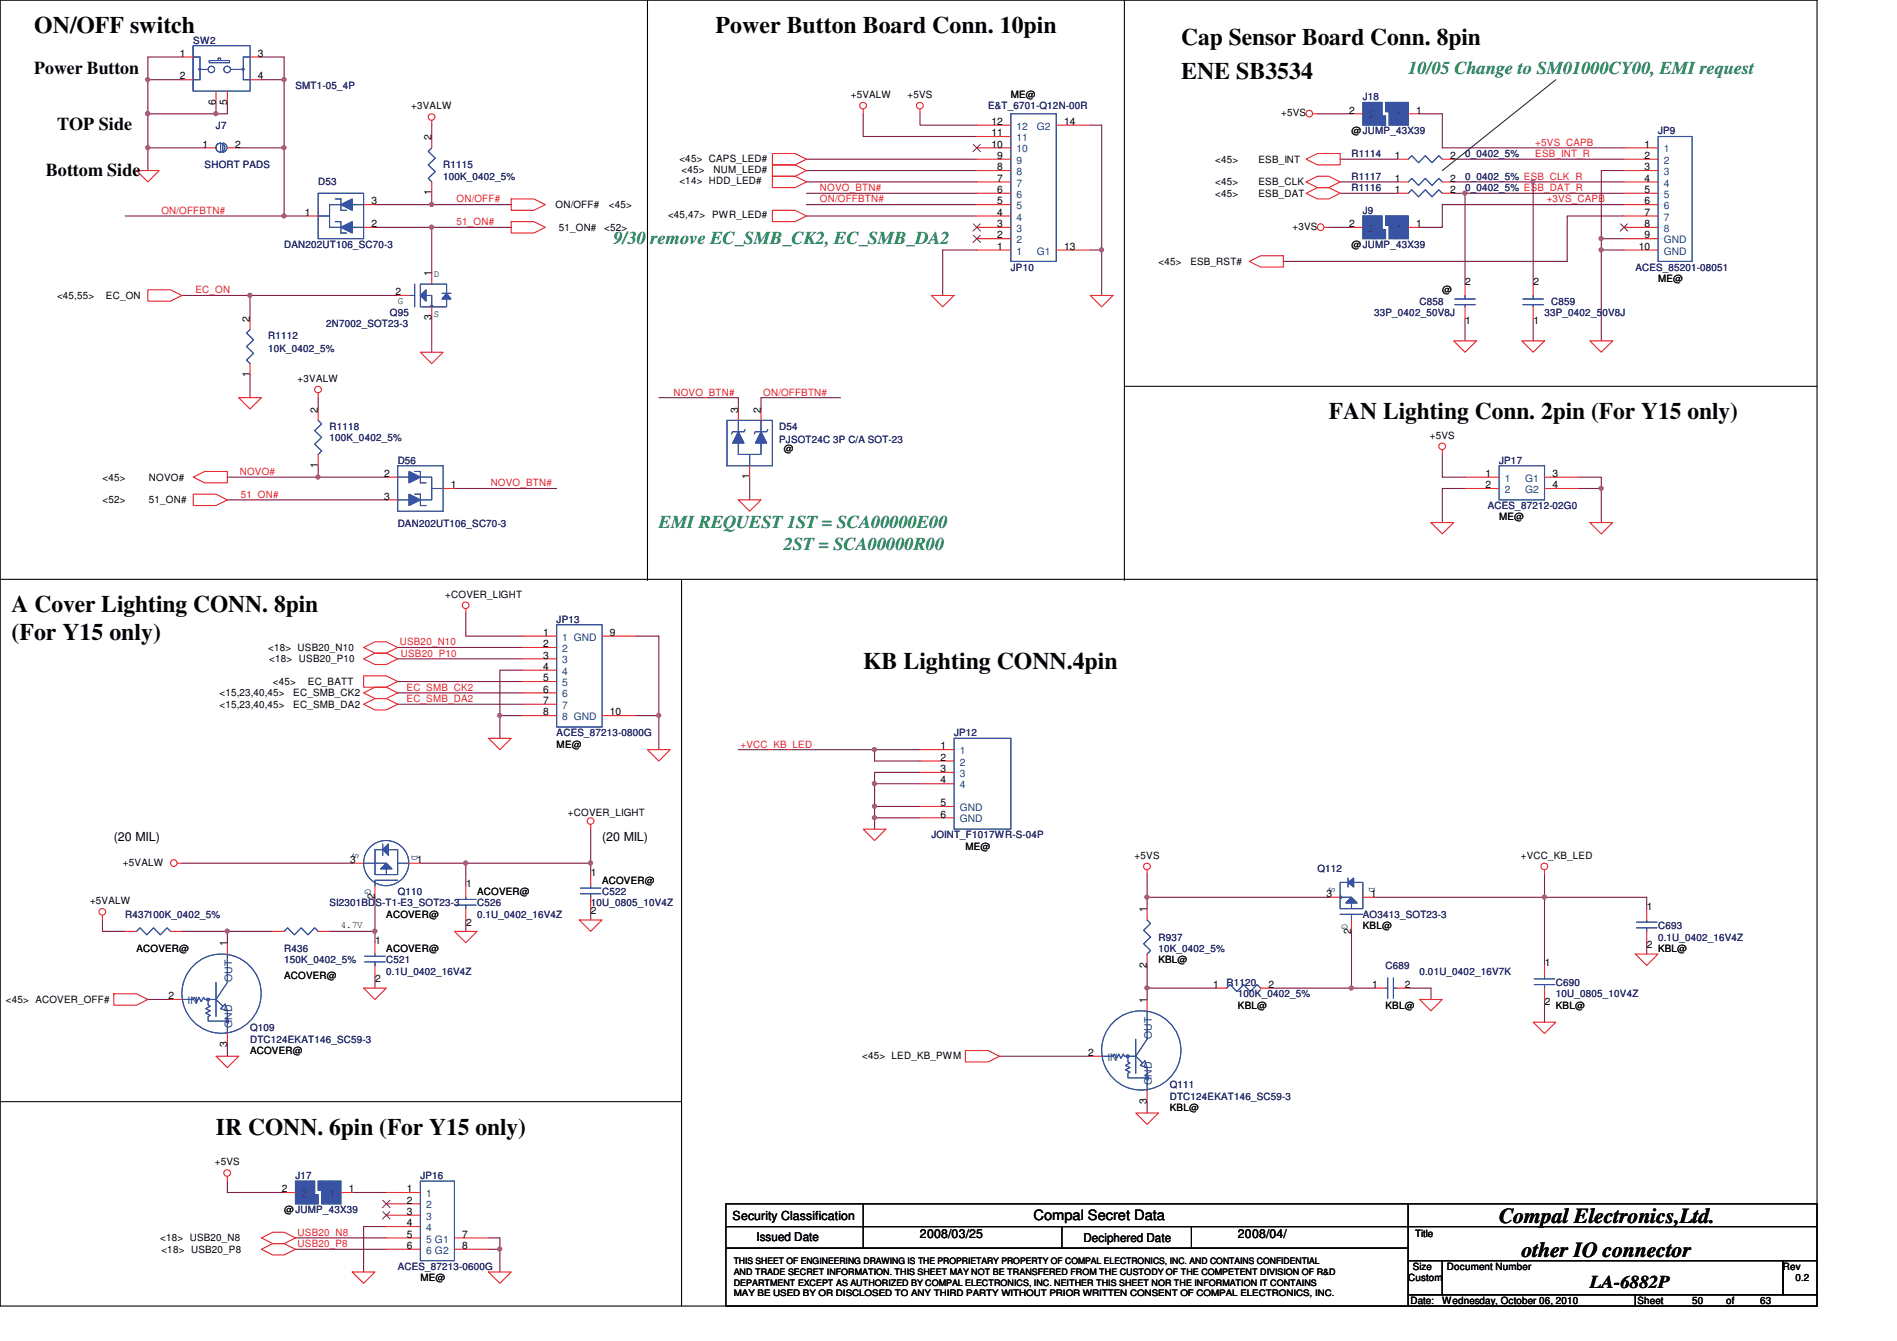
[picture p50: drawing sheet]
<svg xmlns="http://www.w3.org/2000/svg" width="297mm" height="210mm" viewBox="0 0 297 210" stroke-linecap="round" stroke-linejoin="round" font-family="sans-serif">
<defs><g id="words">
<g font-size="3.7" fill="#010202">
<text x="5.4" y="5.2">ON/OFF switch</text>
<text x="112.1" y="5.2">Power Button Board Conn. 10pin</text>
<text x="185" y="7">Cap Sensor Board Conn. 8pin</text>
<text x="185" y="12.3">ENE SB3534</text>
<text x="208.1" y="65.7">FAN Lighting Conn. 2pin (For Y15 only)</text>
<text x="1.8" y="95.9">A Cover Lighting CONN. 8pin</text>
<text x="1.8" y="100.2">(For Y15 only)</text>
<text x="135.2" y="104.8">KB Lighting CONN.4pin</text>
<text x="33.8" y="177.7">IR CONN. 6pin (For Y15 only)</text>
</g>
<g font-size="3.3" fill="#010202">
<text x="234.7" y="191.6">Compal Electronics,Ltd.</text>
<text x="238.3" y="196.9">other IO connector</text>
</g>
<g font-size="2.8" fill="#010202">
<text x="5.4" y="11.5">Power Button</text>
<text x="8.9" y="20.4">TOP Side</text>
<text x="7.2" y="27.5">Bottom Side</text>
<text x="249" y="201.8">LA-6882P</text>
</g>
<g font-size="2.8" fill="#098040">
<text x="220.5" y="11.5">10/05 Change to SM01000CY00, EMI request</text>
<text x="96.1" y="38.2">9/30 remove EC_SMB_CK2, EC_SMB_DA2</text>
<text x="103.2" y="82.6">EMI REQUEST 1ST = SCA00000E00</text>
<text x="122.7" y="86.2">2ST = SCA00000R00</text>
</g>
<text font-size="2.2" fill="#010202" x="161.8" y="191.1">Compal Secret Data</text>
<g font-size="1.9" fill="#010202">
<text x="17.8" y="131.6">(20 MIL)</text>
<text x="94.3" y="131.6">(20 MIL)</text>
<text x="114.7" y="191">Security Classification</text>
<text x="118.4" y="194.3">Issued Date</text>
<text x="144.1" y="193.8">2008/03/25</text>
<text x="169.7" y="194.5">Deciphered Date</text>
<text x="193.8" y="193.8">2008/04/</text>
</g>
<g font-size="1.6" fill="#010202">
<text x="28.1" y="8.9">1</text>
<text x="40.4" y="8.9">3</text>
<text x="28.1" y="12.4">2</text>
<text x="33.8" y="16.4" transform="rotate(-90 33.8 16.4)">6</text>
<text x="35.6" y="16.4" transform="rotate(-90 35.6 16.4)">5</text>
<text x="40.4" y="12.4">4</text>
<text x="64.4" y="17.1">+3VALW</text>
<text x="133.2" y="15.4">+5VALW</text>
<text x="142.1" y="15.4">+5VS</text>
<text x="158.3" y="15.4">ME@</text>
<text x="211.3" y="17.8">2</text>
<text x="221.7" y="17.8">1</text>
<text x="31.7" y="23.1">1</text>
<text x="36.8" y="23.1">2</text>
<text x="67.6" y="21.9" transform="rotate(-90 67.6 21.9)">2</text>
<text x="155.3" y="23.1">10</text>
<text x="155.3" y="21.3">11</text>
<text x="155.3" y="19.6">12</text>
<text x="166.6" y="19.6">14</text>
<text x="200.6" y="18.2">+5VS</text>
<text x="211.6" y="21">@JUMP_43X39</text>
<text x="257.5" y="23.1">1</text>
<text x="106.4" y="25.3">&lt;45&gt; CAPS_LED#</text>
<text x="106.4" y="28.9">&lt;14&gt; HDD_LED#</text>
<text x="106.7" y="27.1">&lt;45&gt;</text>
<text x="111.7" y="27.1">NUM_LED#</text>
<text x="156.2" y="28.4">7</text>
<text x="156.2" y="26.7">8</text>
<text x="156.2" y="24.9">9</text>
<text x="190.3" y="25.5">&lt;45&gt;</text>
<text x="190.3" y="29">&lt;45&gt;</text>
<text x="197.1" y="25.5">ESB_INT</text>
<text x="197.1" y="29">ESB_CLK</text>
<text x="218.4" y="28.4">1</text>
<text x="218.4" y="24.9">1</text>
<text x="227.1" y="28.4">2</text>
<text x="227.1" y="24.9">2</text>
<text x="257.5" y="24.9">2</text>
<text x="257.5" y="26.7">3</text>
<text x="257.5" y="28.4">4</text>
<text x="47.7" y="33.8">1</text>
<text x="58.2" y="35.6">2</text>
<text x="58.2" y="32">3</text>
<text x="67.6" y="30.6" transform="rotate(-90 67.6 30.6)">1</text>
<text x="87" y="32.6">ON/OFF#</text>
<text x="95.3" y="32.6">&lt;45&gt;</text>
<text x="104.6" y="34.2">&lt;45,47&gt; PWR_LED#</text>
<text x="156.2" y="35.6">3</text>
<text x="156.2" y="33.8">4</text>
<text x="156.2" y="32">5</text>
<text x="156.2" y="30.2">6</text>
<text x="190.3" y="30.8">&lt;45&gt;</text>
<text x="197.1" y="30.8">ESB_DAT</text>
<text x="202.4" y="36">+3VS</text>
<text x="211.3" y="35.6">2</text>
<text x="218.4" y="30.2">1</text>
<text x="221.7" y="35.6">1</text>
<text x="227.1" y="30.2">2</text>
<text x="257.5" y="30.2">5</text>
<text x="257.5" y="32">6</text>
<text x="257.5" y="33.8">7</text>
<text x="257.5" y="35.6">8</text>
<text x="87.5" y="36.1">51_ON#</text>
<text x="94.6" y="36.1">&lt;52&gt;</text>
<text x="156.2" y="39.1">1</text>
<text x="156.2" y="37.3">2</text>
<text x="166.6" y="39.1">13</text>
<text x="181.4" y="41.5">&lt;45&gt;</text>
<text x="186.4" y="41.5">ESB_RST#</text>
<text x="211.6" y="38.8">@JUMP_43X39</text>
<text x="256.6" y="39.1">10</text>
<text x="257.5" y="37.3">9</text>
<text x="8.9" y="46.8">&lt;45,55&gt;</text>
<text x="16.6" y="46.8">EC_ON</text>
<text x="61.9" y="46.2">2</text>
<text x="67.6" y="43.3" transform="rotate(-90 67.6 43.3)">1</text>
<text x="225.8" y="45.9">@</text>
<text x="229.4" y="44.7">2</text>
<text x="240.1" y="44.7">2</text>
<text x="259.6" y="44.1">ME@</text>
<text x="39.1" y="50.4" transform="rotate(-90 39.1 50.4)">2</text>
<text x="67.6" y="50.2" transform="rotate(-90 67.6 50.2)">3</text>
<text x="229.4" y="50.7">1</text>
<text x="240.1" y="50.7">1</text>
<text x="39.1" y="59.1" transform="rotate(-90 39.1 59.1)">1</text>
<text x="46.6" y="59.8">+3VALW</text>
<text x="49.8" y="64.6" transform="rotate(-90 49.8 64.6)">2</text>
<text x="115.6" y="64.6" transform="rotate(-90 115.6 64.6)">3</text>
<text x="119.1" y="64.6" transform="rotate(-90 119.1 64.6)">2</text>
<text x="122.7" y="70.8">@</text>
<text x="223.9" y="68.7">+5VS</text>
<text x="16" y="75.3">&lt;45&gt;</text>
<text x="23.3" y="75.3">NOVO#</text>
<text x="49.8" y="73.3" transform="rotate(-90 49.8 73.3)">1</text>
<text x="60.2" y="74.7">2</text>
<text x="70.6" y="76.5">1</text>
<text x="117.3" y="75.1" transform="rotate(-90 117.3 75.1)">1</text>
<text x="232.6" y="74.7">1</text>
<text x="232.6" y="76.5">2</text>
<text x="243.1" y="74.7">3</text>
<text x="243.1" y="76.5">4</text>
<text x="16" y="78.8">&lt;52&gt;</text>
<text x="23.3" y="78.8">51_ON#</text>
<text x="60.2" y="78.2">3</text>
<text x="234.7" y="81.5">ME@</text>
<text x="69.7" y="93.6">+COVER_LIGHT</text>
<text x="42" y="101.9">&lt;18&gt; USB20_N10</text>
<text x="85" y="99.6">1</text>
<text x="85" y="101.3">2</text>
<text x="95.5" y="99.6">9</text>
<text x="42.2" y="103.7">&lt;18&gt; USB20_P10</text>
<text x="42.7" y="107.3">&lt;45&gt;</text>
<text x="48.2" y="107.3">EC_BATT</text>
<text x="85" y="103.1">3</text>
<text x="85" y="104.9">4</text>
<text x="85" y="106.7">5</text>
<text x="34.4" y="110.8">&lt;15,23,40,45&gt;</text>
<text x="34.4" y="109">&lt;15,23,40,45&gt;</text>
<text x="45.9" y="110.8">EC_SMB_DA2</text>
<text x="45.9" y="109">EC_SMB_CK2</text>
<text x="85" y="108.5">6</text>
<text x="85" y="110.2">7</text>
<text x="85" y="112">8</text>
<text x="95.5" y="112">10</text>
<text x="87.2" y="117">ME@</text>
<text x="147.3" y="117.3">1</text>
<text x="147.3" y="119.1">2</text>
<text x="147.3" y="120.9">3</text>
<text x="147.3" y="122.7">4</text>
<text x="88.9" y="127.7">+COVER_LIGHT</text>
<text x="147.3" y="126.2">5</text>
<text x="147.3" y="128">6</text>
<text x="19.3" y="135.5">+5VALW</text>
<text x="54.8" y="135.1">3</text>
<text x="65.3" y="135.1">1</text>
<text x="92.5" y="137.1">1</text>
<text x="151.2" y="133.1">ME@</text>
<text x="177.7" y="134.5">+5VS</text>
<text x="238.1" y="134.5">+VCC_KB_LED</text>
<text x="14.1" y="141.6">+5VALW</text>
<text x="58.7" y="140.8" transform="rotate(-90 58.7 140.8)">2</text>
<text x="60.5" y="143.7">ACOVER@</text>
<text x="73" y="138.9">1</text>
<text x="74.7" y="140.2">ACOVER@</text>
<text x="92.5" y="143.2">2</text>
<text x="94.3" y="138.4">ACOVER@</text>
<text x="179.6" y="142.8" transform="rotate(-90 179.6 142.8)">1</text>
<text x="207.7" y="140.5">3</text>
<text x="214.6" y="140.5">1</text>
<text x="257.9" y="142.4">1</text>
<text x="21.4" y="149.1">ACOVER@</text>
<text x="35.6" y="148.2" transform="rotate(-90 35.6 148.2)">1</text>
<text x="53.4" y="145.3">4.7V</text>
<text x="58.8" y="147.8">1</text>
<text x="60.5" y="149.1">ACOVER@</text>
<text x="73" y="144.9">2</text>
<text x="211.6" y="146.2" transform="rotate(-90 211.6 146.2)">2</text>
<text x="213.4" y="145.5">KBL@</text>
<text x="257.9" y="148.5">2</text>
<text x="259.6" y="149.1">KBL@</text>
<text x="44.5" y="153.3">ACOVER@</text>
<text x="58.8" y="153.8">2</text>
<text x="179.6" y="151.5" transform="rotate(-90 179.6 151.5)">2</text>
<text x="181.4" y="150.8">KBL@</text>
<text x="189.9" y="154.7">1</text>
<text x="198.6" y="154.7">2</text>
<text x="214.8" y="154.7">1</text>
<text x="220" y="154.7">2</text>
<text x="241.9" y="151.3">1</text>
<text x=".9" y="157.1">&lt;45&gt; ACOVER_OFF#</text>
<text x="26.4" y="156.5">2</text>
<text x="179.6" y="157.1" transform="rotate(-90 179.6 157.1)">1</text>
<text x="193.8" y="157.9">KBL@</text>
<text x="217" y="157.9">KBL@</text>
<text x="241.9" y="157.4">2</text>
<text x="243.6" y="157.9">KBL@</text>
<text x="35.6" y="164" transform="rotate(-90 35.6 164)">3</text>
<text x="39.2" y="165.1">ACOVER@</text>
<text x="135" y="165.8">&lt;45&gt; LED_KB_PWM</text>
<text x="170.4" y="165.4">2</text>
<text x="179.6" y="172.8" transform="rotate(-90 179.6 172.8)">3</text>
<text x="183.2" y="173.9">KBL@</text>
<text x="33.7" y="182.5">+5VS</text>
<text x="44.2" y="186.7">2</text>
<text x="44.5" y="189.9">@JUMP_43X39</text>
<text x="54.6" y="186.7">1</text>
<text x="63.7" y="186.7">1</text>
<text x="63.7" y="188.5">2</text>
<text x="63.7" y="190.2">3</text>
<text x="25.1" y="194.4">&lt;18&gt; USB20_N8</text>
<text x="25.3" y="196.2">&lt;18&gt; USB20_P8</text>
<text x="63.7" y="192">4</text>
<text x="63.7" y="193.8">5</text>
<text x="63.7" y="195.6">6</text>
<text x="72.4" y="193.8">7</text>
<text x="72.4" y="195.6">8</text>
<text x="221.6" y="193.7">Title</text>
<text x="65.8" y="200.6">ME@</text>
<text x="220.5" y="200.6">Custom</text>
<text x="221.2" y="198.8">Size</text>
<text x="226.6" y="198.8">Document Number</text>
<text x="279.2" y="198.8">Rev</text>
<text x="281.1" y="200.6">0.2</text>
<text x="220.8" y="204.2">Date:</text>
<text x="225.8" y="204.2">Wednesday, October 06, 2010</text>
<text x="256.4" y="204.2">Sheet</text>
<text x="265" y="204.2">50</text>
<text x="270.3" y="204.2">of</text>
<text x="275.6" y="204.2">63</text>
</g>
<g font-size="1.6" fill="#282973">
<text x="30.3" y="6.8">SW2</text>
<text x="46.3" y="13.9">SMT1-05_4P</text>
<text x="154.7" y="17.1">E&amp;T_6701-Q12N-00R</text>
<text x="213.4" y="15.7">J18</text>
<text x="33.8" y="20.1">J7</text>
<text x="259.6" y="21">JP9</text>
<text x="32" y="26.4">SHORT PADS</text>
<text x="49.8" y="29">D53</text>
<text x="69.4" y="26.4">R1115</text>
<text x="69.4" y="28.1">100K_0402_5%</text>
<text x="211.6" y="28.1">R1117</text>
<text x="211.6" y="24.6">R1114</text>
<text x="211.6" y="29.9">R1116</text>
<text x="229.4" y="28.1">0_0402_5% ESB_CLK_R</text>
<text x="229.4" y="24.6">0_0402_5%</text>
<text x="229.4" y="29.9">0_0402_5% ESB_DAT_R</text>
<text x="213.4" y="33.5">J9</text>
<text x="44.5" y="38.8">DAN202UT106_SC70-3</text>
<text x="158.3" y="42.4">JP10</text>
<text x="222.3" y="47.7">C858</text>
<text x="242.9" y="47.7">C859</text>
<text x="256.1" y="42.4">ACES_85201-08051</text>
<text x="42" y="53">R1112</text>
<text x="51.1" y="51.3">2N7002_SOT23-3</text>
<text x="61" y="49.5">Q95</text>
<text x="215.2" y="49.5">33P_0402_50V8J</text>
<text x="241.8" y="49.5">33P_0402_50V8J</text>
<text x="42" y="55.2">10K_0402_5%</text>
<text x="51.6" y="67.3">R1118</text>
<text x="51.6" y="69">100K_0402_5%</text>
<text x="122" y="67.3">D54</text>
<text x="122" y="69.4">PJSOT24C 3P C/A SOT-23</text>
<text x="62.3" y="72.6">D56</text>
<text x="234.7" y="72.6">JP17</text>
<text x="62.3" y="82.5">DAN202UT106_SC70-3</text>
<text x="233" y="79.7">ACES_87212-02G0</text>
<text x="87.2" y="97.5">JP13</text>
<text x="87.2" y="115.3">ACES_87213-0800G</text>
<text x="149.4" y="115.3">JP12</text>
<text x="145.8" y="131.3">JOINT_F1017WR-S-04P</text>
<text x="206.3" y="136.6">Q112</text>
<text x="19.6" y="143.7">R437100K_0402_5%</text>
<text x="51.6" y="141.9">SI2301BDS-T1-E3_SOT23-3</text>
<text x="62.3" y="140.2">Q110</text>
<text x="74.7" y="141.9">C526</text>
<text x="74.7" y="143.7">0.1U_0402_16V4Z</text>
<text x="92.5" y="141.9">10U_0805_10V4Z</text>
<text x="94.3" y="140.2">C522</text>
<text x="213.4" y="143.7">AO3413_SOT23-3</text>
<text x="44.5" y="149.1">R436</text>
<text x="181.4" y="147.3">R937</text>
<text x="181.4" y="149.1">10K_0402_5%</text>
<text x="259.6" y="145.5">C693</text>
<text x="259.6" y="147.3">0.1U_0402_16V4Z</text>
<text x="44.5" y="150.8">150K_0402_5%</text>
<text x="60.5" y="150.8">C521</text>
<text x="60.5" y="152.6">0.1U_0402_16V4Z</text>
<text x="192.1" y="154.4">R1120</text>
<text x="217" y="151.7">C689</text>
<text x="222.3" y="152.6">0.01U_0402_16V7K</text>
<text x="243.6" y="154.4">C690</text>
<text x="39.2" y="161.5">Q109</text>
<text x="193.8" y="156.2">100K_0402_5%</text>
<text x="243.6" y="156.2">10U_0805_10V4Z</text>
<text x="39.2" y="163.3">DTC124EKAT146_SC59-3</text>
<text x="183.2" y="170.4">Q111</text>
<text x="183.2" y="172.2">DTC124EKAT146_SC59-3</text>
<text x="46.3" y="184.6">J17</text>
<text x="65.8" y="184.6">JP16</text>
<text x="62.3" y="198.8">ACES_87213-0600G</text>
</g>
<g font-size="1.6" fill="#1d437e">
<text x="159.2" y="23.9">10</text>
<text x="159.2" y="22.1">11</text>
<text x="159.2" y="20.3">12</text>
<text x="162.3" y="20.3">G2</text>
<text x="260.5" y="23.9">1</text>
<text x="159.2" y="29.2">7</text>
<text x="159.2" y="27.4">8</text>
<text x="159.2" y="25.7">9</text>
<text x="260.5" y="25.7">2</text>
<text x="260.5" y="27.4">3</text>
<text x="260.5" y="29.2">4</text>
<text x="159.2" y="34.5">4</text>
<text x="159.2" y="32.8">5</text>
<text x="159.2" y="31">6</text>
<text x="260.5" y="31">5</text>
<text x="260.5" y="32.8">6</text>
<text x="260.5" y="34.5">7</text>
<text x="159.2" y="39.9">1</text>
<text x="159.2" y="38.1">2</text>
<text x="159.2" y="36.3">3</text>
<text x="162.3" y="39.9">G1</text>
<text x="260.5" y="38.1">GND</text>
<text x="260.5" y="39.9">GND</text>
<text x="260.5" y="36.3">8</text>
<text x="235.6" y="75.4">1</text>
<text x="235.6" y="77.2">2</text>
<text x="238.8" y="75.4">G1</text>
<text x="238.8" y="77.2">G2</text>
<text x="88" y="100.3">1 GND</text>
<text x="88" y="102.1">2</text>
<text x="88" y="103.9">3</text>
<text x="88" y="105.7">4</text>
<text x="88" y="107.4">5</text>
<text x="88" y="109.2">6</text>
<text x="88" y="111">7</text>
<text x="88" y="112.8">8 GND</text>
<text x="150.3" y="118.1">1</text>
<text x="150.3" y="119.9">2</text>
<text x="150.3" y="121.7">3</text>
<text x="150.3" y="123.4">4</text>
<text x="150.3" y="127">GND</text>
<text x="150.3" y="128.8">GND</text>
<text x="36.4" y="153.8" transform="rotate(-90 36.4 153.8)">OUT</text>
<text x="29.4" y="157.2">IN</text>
<text x="36.4" y="160.9" transform="rotate(-90 36.4 160.9)">GND</text>
<text x="173.4" y="166.1">IN</text>
<text x="180.4" y="162.6" transform="rotate(-90 180.4 162.6)">OUT</text>
<text x="180.4" y="169.8" transform="rotate(-90 180.4 169.8)">GND</text>
<text x="66.7" y="187.4">1</text>
<text x="66.7" y="189.2">2</text>
<text x="66.7" y="191">3</text>
<text x="66.7" y="192.8">4</text>
<text x="66.7" y="194.6">5 G1</text>
<text x="66.7" y="196.3">6 G2</text>
</g>
<g font-size="1.6" fill="#ed2024">
<text x="240.4" y="22.8">+5VS_CAPB</text>
<text x="128.4" y="29.9">NOVO_BTN#</text>
<text x="240.4" y="24.6">ESB_INT_R</text>
<text x="25.3" y="33.5">ON/OFFBTN#</text>
<text x="71.5" y="31.7">ON/OFF#</text>
<text x="71.5" y="35.3">51_ON#</text>
<text x="128.4" y="31.7">ON/OFFBTN#</text>
<text x="242.2" y="31.7">+3VS_CAPB</text>
<text x="30.6" y="45.9">EC_ON</text>
<text x="105.4" y="61.9">NOVO_BTN#</text>
<text x="119.5" y="61.9">ON/OFFBTN#</text>
<text x="37.5" y="74.4">NOVO#</text>
<text x="37.7" y="77.9">51_ON#</text>
<text x="76.8" y="76.2">NOVO_BTN#</text>
<text x="62.6" y="101">USB20_N10</text>
<text x="62.8" y="102.8">USB20_P10</text>
<text x="63.7" y="109.9">EC_SMB_DA2</text>
<text x="63.7" y="108.2">EC_SMB_CK2</text>
<text x="115.9" y="117">+VCC_KB_LED</text>
<text x="46.6" y="193.5">USB20_N8</text>
<text x="46.6" y="195.3">USB20_P8</text>
</g>
<g font-size="1.6" fill="#3953a4">
<text x="62.3" y="47.7">G</text>
<text x="67.9" y="43.4">D</text>
<text x="67.9" y="49.6">S</text>
<text x="55.2" y="133.6" transform="rotate(90 55.2 133.6)">S</text>
<text x="64.5" y="133.9" transform="rotate(90 64.5 133.9)">D</text>
<text x="57.2" y="139.3" transform="rotate(90 57.2 139.3)">G</text>
<text x="208.1" y="138.9" transform="rotate(90 208.1 138.9)">S</text>
<text x="214.4" y="138.9" transform="rotate(90 214.4 138.9)">D</text>
<text x="210.1" y="144.6" transform="rotate(90 210.1 144.6)">G</text>
</g>
<g font-size="1.4" fill="#010202">
<text x="114.9" y="198">THIS SHEET OF ENGINEERING DRAWING IS THE PROPRIETARY PROPERTY OF COMPAL ELECTRONICS, INC. AND CONTAINS CONFIDENTIAL</text>
<text x="114.9" y="199.6">AND TRADE SECRET INFORMATION. THIS SHEET MAY NOT BE TRANSFERED FROM THE CUSTODY OF THE COMPETENT DIVISION OF R&amp;D</text>
<text x="114.9" y="201.3">DEPARTMENT EXCEPT AS AUTHORIZED BY COMPAL ELECTRONICS, INC. NEITHER THIS SHEET NOR THE INFORMATION IT CONTAINS</text>
<text x="114.9" y="202.9">MAY BE USED BY OR DISCLOSED TO ANY THIRD PARTY WITHOUT PRIOR WRITTEN CONSENT OF COMPAL ELECTRONICS, INC.</text>
</g>
</g></defs>
<path d="M0 0h284.5v204.5h-284.5z" fill="none" stroke="#010202" stroke-width=".17"/>
<path d="M58.7 32h21.3" fill="none" stroke="#7f1442" stroke-width=".17"/>
<circle cx="67.6" cy="32" r=".32" fill="#b9529f"/>
<circle cx="67.6" cy="32" r=".32" fill="none" stroke="#b9529f" stroke-width=".17"/>
<path d="M40.9 8.9h3.6M40.9 12.5h3.6M67.6 19.6v1.8M67.6 30.3v1.7M80 35.6h-12.4v7.1" fill="none" stroke="#7f1442" stroke-width=".17"/>
<circle cx="67.6" cy="35.6" r=".32" fill="#b9529f"/>
<circle cx="67.6" cy="35.6" r=".32" fill="none" stroke="#b9529f" stroke-width=".17"/>
<path d="M58.7 35.6h8.9M28.5 46.3h10.7v3.5" fill="none" stroke="#7f1442" stroke-width=".17"/>
<circle cx="39.1" cy="46.2" r=".32" fill="#b9529f"/>
<circle cx="39.1" cy="46.2" r=".32" fill="none" stroke="#b9529f" stroke-width=".17"/>
<path d="M39.2 46.3h23.1M39.2 58.7v3.6M67.6 49.8v5.4M49.8 74.7h10.7M103.2 62.3h12.4v1.7M117.4 74.7v3.6M119.2 62.3h12.4" fill="none" stroke="#7f1442" stroke-width=".17"/>
<circle cx="49.8" cy="74.7" r=".32" fill="#b9529f"/>
<circle cx="49.8" cy="74.7" r=".32" fill="none" stroke="#b9529f" stroke-width=".17"/>
<path d="M23.2 17.8h10.6M23.2 8.9v3.6M35.6 78.3h24.9M49.8 62.3v1.7M49.8 72.9v1.8h-14.2M71.2 76.5h16" fill="none" stroke="#7f1442" stroke-width=".17"/>
<circle cx="23.1" cy="17.8" r=".32" fill="#b9529f"/>
<circle cx="23.1" cy="17.8" r=".32" fill="none" stroke="#b9529f" stroke-width=".17"/>
<path d="M44.5 23.2v10.6" fill="none" stroke="#7f1442" stroke-width=".17"/>
<circle cx="44.5" cy="33.8" r=".32" fill="#b9529f"/>
<circle cx="44.5" cy="33.8" r=".32" fill="none" stroke="#b9529f" stroke-width=".17"/>
<circle cx="44.5" cy="23.1" r=".32" fill="#b9529f"/>
<circle cx="44.5" cy="23.1" r=".32" fill="none" stroke="#b9529f" stroke-width=".17"/>
<path d="M33.8 17.8h1.8M44.5 8.9v3.6M19.6 33.8h28.4M119.2 62.3v1.7" fill="none" stroke="#7f1442" stroke-width=".17"/>
<circle cx="33.8" cy="17.8" r=".32" fill="#b9529f"/>
<circle cx="33.8" cy="17.8" r=".32" fill="none" stroke="#b9529f" stroke-width=".17"/>
<path d="M23.2 23.2v3.5" fill="none" stroke="#7f1442" stroke-width=".17"/>
<circle cx="23.1" cy="23.1" r=".32" fill="#b9529f"/>
<circle cx="23.1" cy="23.1" r=".32" fill="none" stroke="#b9529f" stroke-width=".17"/>
<path d="M23.2 8.9h5.3M28.5 12.5h-5.3v5.3M33.8 16v1.8" fill="none" stroke="#7f1442" stroke-width=".17"/>
<circle cx="23.1" cy="12.5" r=".32" fill="#b9529f"/>
<circle cx="23.1" cy="12.5" r=".32" fill="none" stroke="#b9529f" stroke-width=".17"/>
<path d="M35.6 16v1.8M209.8 30.3h8.9M229.4 30.3h24.9" fill="none" stroke="#7f1442" stroke-width=".17"/>
<circle cx="229.4" cy="30.2" r=".32" fill="#b9529f"/>
<circle cx="229.4" cy="30.2" r=".32" fill="none" stroke="#b9529f" stroke-width=".17"/>
<path d="M44.5 12.5v10.7h-7.1M240.1 28.5v16M229.4 49.8v3.6" fill="none" stroke="#7f1442" stroke-width=".17"/>
<circle cx="44.5" cy="12.5" r=".32" fill="#b9529f"/>
<circle cx="44.5" cy="12.5" r=".32" fill="none" stroke="#b9529f" stroke-width=".17"/>
<path d="M23.2 17.8v5.4h8.8" fill="none" stroke="#7f1442" stroke-width=".17"/>
<circle cx="23.1" cy="17.8" r=".32" fill="#b9529f"/>
<circle cx="23.1" cy="17.8" r=".32" fill="none" stroke="#b9529f" stroke-width=".17"/>
<path d="M72.9 96.1v3.5h8.9M62.3 101.4h19.5M62.3 103.2h19.5M62.3 110.3h19.5M62.3 108.5h19.5M62.3 106.7h19.5M78.3 104.9h3.5M81.8 112.1h-3.5v3.5" fill="none" stroke="#7f1442" stroke-width=".17"/>
<circle cx="78.2" cy="112" r=".32" fill="#b9529f"/>
<circle cx="78.2" cy="112" r=".32" fill="none" stroke="#b9529f" stroke-width=".17"/>
<path d="M99.6 99.6h3.6M103.2 112.1v5.3" fill="none" stroke="#7f1442" stroke-width=".17"/>
<circle cx="103.1" cy="112" r=".32" fill="#b9529f"/>
<circle cx="103.1" cy="112" r=".32" fill="none" stroke="#b9529f" stroke-width=".17"/>
<path d="M99.6 112.1h3.6M46.3 193.8h14.2M46.3 195.6h14.2M60.5 192.1h-3.6v7.1M76.5 195.6h1.8v3.6M76.5 193.8h1.8" fill="none" stroke="#7f1442" stroke-width=".17"/>
<circle cx="78.2" cy="195.6" r=".32" fill="#b9529f"/>
<circle cx="78.2" cy="195.6" r=".32" fill="none" stroke="#b9529f" stroke-width=".17"/>
<path d="M240.1 49.8v3.6M247.2 74.7h3.5v1.8M103.2 99.6v12.5M78.3 104.9v7.2M78.3 193.8v1.8" fill="none" stroke="#7f1442" stroke-width=".17"/>
<circle cx="250.7" cy="76.5" r=".32" fill="#b9529f"/>
<circle cx="250.7" cy="76.5" r=".32" fill="none" stroke="#b9529f" stroke-width=".17"/>
<path d="M135.2 17.8v3.6h17.7M126.3 33.8h26.6M147.6 39.2h5.3M225.8 71.2v3.5h3.6M229.4 76.5h-3.6v5.3M247.2 76.5h3.5v5.3M115.6 117.4h28.5" fill="none" stroke="#7f1442" stroke-width=".17"/>
<circle cx="136.9" cy="117.4" r=".32" fill="#b9529f"/>
<circle cx="136.9" cy="117.4" r=".32" fill="none" stroke="#b9529f" stroke-width=".17"/>
<path d="M136.9 117.4v1.8h7.2M144.1 120.9h-7.2v1.8h7.2" fill="none" stroke="#7f1442" stroke-width=".17"/>
<circle cx="136.9" cy="122.7" r=".32" fill="#b9529f"/>
<circle cx="136.9" cy="122.7" r=".32" fill="none" stroke="#b9529f" stroke-width=".17"/>
<path d="M144.1 17.8v1.8h8.8M126.3 24.9h26.6M126.3 26.7h26.6M126.3 28.5h26.6M147.6 39.2v7.1M28.5 135.2h26.7M65.8 135.2h7.1M136.9 128.1v1.7M23.2 156.5h3.5M58.7 145.8v1.8M72.9 144.1v1.7M35.6 163.6v1.8" fill="none" stroke="#7f1442" stroke-width=".17"/>
<circle cx="58.7" cy="145.8" r=".32" fill="#b9529f"/>
<circle cx="58.7" cy="145.8" r=".32" fill="none" stroke="#b9529f" stroke-width=".17"/>
<path d="M35.6 145.8v1.8" fill="none" stroke="#7f1442" stroke-width=".17"/>
<circle cx="35.6" cy="145.8" r=".32" fill="#b9529f"/>
<circle cx="35.6" cy="145.8" r=".32" fill="none" stroke="#b9529f" stroke-width=".17"/>
<path d="M72.9 135.2h19.6M16 144.1v1.7h3.6M28.5 145.8h7.1" fill="none" stroke="#7f1442" stroke-width=".17"/>
<circle cx="92.5" cy="135.1" r=".32" fill="#b9529f"/>
<circle cx="92.5" cy="135.1" r=".32" fill="none" stroke="#b9529f" stroke-width=".17"/>
<circle cx="72.9" cy="135.1" r=".32" fill="#b9529f"/>
<circle cx="72.9" cy="135.1" r=".32" fill="none" stroke="#b9529f" stroke-width=".17"/>
<path d="M172.5 39.2v7.1M72.9 135.2v3.5M92.5 129.8v7.1M35.6 145.8h7.1M58.7 140.5v5.3h-7.1M58.7 152.9v1.8M92.5 142.3v1.8" fill="none" stroke="#7f1442" stroke-width=".17"/>
<circle cx="172.5" cy="39.1" r=".32" fill="#b9529f"/>
<circle cx="172.5" cy="39.1" r=".32" fill="none" stroke="#b9529f" stroke-width=".17"/>
<path d="M170.7 19.6h1.8v19.6h-1.8M136.9 126.3h7.2" fill="none" stroke="#7f1442" stroke-width=".17"/>
<circle cx="136.9" cy="126.3" r=".32" fill="#b9529f"/>
<circle cx="136.9" cy="126.3" r=".32" fill="none" stroke="#b9529f" stroke-width=".17"/>
<path d="M136.9 122.7v3.6M136.9 128.1h7.2" fill="none" stroke="#7f1442" stroke-width=".17"/>
<circle cx="136.9" cy="128" r=".32" fill="#b9529f"/>
<circle cx="136.9" cy="128" r=".32" fill="none" stroke="#b9529f" stroke-width=".17"/>
<path d="M126.3 32h26.6M126.3 30.3h26.6M227.6 30.3h1.8v14.2M250.7 39.2v14.2M250.7 26.7h3.6M250.7 37.4h3.6M136.9 126.3v1.8" fill="none" stroke="#7f1442" stroke-width=".17"/>
<circle cx="250.7" cy="37.3" r=".32" fill="#b9529f"/>
<circle cx="250.7" cy="37.3" r=".32" fill="none" stroke="#b9529f" stroke-width=".17"/>
<path d="M250.7 26.7v10.7M250.7 39.2h3.6" fill="none" stroke="#7f1442" stroke-width=".17"/>
<circle cx="250.7" cy="39.1" r=".32" fill="#b9529f"/>
<circle cx="250.7" cy="39.1" r=".32" fill="none" stroke="#b9529f" stroke-width=".17"/>
<path d="M209.8 24.9h8.9M209.8 28.5h8.9M225.8 23.2h28.5M227.6 24.9h26.7M240.1 28.5h14.2M250.7 37.4v1.8" fill="none" stroke="#7f1442" stroke-width=".17"/>
<circle cx="240" cy="28.5" r=".32" fill="#b9529f"/>
<circle cx="240" cy="28.5" r=".32" fill="none" stroke="#b9529f" stroke-width=".17"/>
<g fill="none" stroke="#7f1442" stroke-width=".17">
<path d="M206.3 17.8h5.3M222.3 17.8h3.5v5.4M208.1 35.6h3.5M227.6 28.5h12.5M254.3 32h-28.5v3.6h-3.5M254.3 33.8h-8.9v7.1h-44.4M179.6 136.9v5.4M241.8 136.9v14.3M199.2 154.7h16M211.6 145.8v8.9M220.5 154.7h3.6v1.8M257.8 147.6v1.8"/>
<path d="M156.5 165.4h14.2M179.6 172.5v1.8M35.6 185v1.7h8.9M55.2 186.7h5.3"/>
</g>
<circle cx="211.6" cy="154.7" r=".32" fill="#b9529f"/>
<circle cx="211.6" cy="154.7" r=".32" fill="none" stroke="#b9529f" stroke-width=".17"/>
<path d="M241.8 140.5h16" fill="none" stroke="#7f1442" stroke-width=".17"/>
<circle cx="241.8" cy="140.5" r=".32" fill="#b9529f"/>
<circle cx="241.8" cy="140.5" r=".32" fill="none" stroke="#b9529f" stroke-width=".17"/>
<path d="M179.6 154.7v1.8" fill="none" stroke="#7f1442" stroke-width=".17"/>
<circle cx="179.6" cy="154.7" r=".32" fill="#b9529f"/>
<circle cx="179.6" cy="154.7" r=".32" fill="none" stroke="#b9529f" stroke-width=".17"/>
<path d="M179.6 140.5h28.5M215.2 140.5h26.6M241.8 156.5v3.6M257.8 140.5v1.8" fill="none" stroke="#7f1442" stroke-width=".17"/>
<circle cx="179.6" cy="140.5" r=".32" fill="#b9529f"/>
<circle cx="179.6" cy="140.5" r=".32" fill="none" stroke="#b9529f" stroke-width=".17"/>
<path d="M179.6 151.2v3.5h10.7" fill="none" stroke="#7f1442" stroke-width=".17"/>
<g fill="none" stroke="#ed2024" stroke-width=".17">
<path d="M28.5 8.9h1.8M28.5 12.5h1.8M33.8 14.3v1.7M35.6 14.3v1.7M39.2 8.9h1.7M39.2 12.5h1.7M67.6 18.9v.7M135.2 17.1v.7M144.1 17.1v.7M205.6 17.8h.7M21.4 26.7h3.5l-1.7 1.8zM80 31.2h3.6l1.8 .8-1.8 .9h-3.6z"/>
<path d="M80 34.7h3.6l1.8 .9-1.8 .9h-3.6zM120.9 32.9h3.6l1.8 .9-1.8 .9h-3.6zM120.9 24h3.6l1.8 .9-1.8 .9h-3.6zM120.9 25.8h3.6l1.8 .9-1.8 .9h-3.6zM120.9 27.6h3.6l1.8 .9-1.8 .9h-3.6zM204.5 30.3l1.8-.9h1.8l1.7 .9-1.7 .9h-1.8zM204.5 24.9l1.8-.9h3.5v1.8h-3.5zM204.5 28.5l1.8-.9h1.8l1.7 .9-1.7 .9h-1.8zM207.3 35.6h.8M23.2 45.4h3.5l1.8 .9-1.8 .9h-3.5zM65.8 55.2h3.6l-1.8 1.7zM145.8 46.3h3.6l-1.8 1.7z"/>
<path d="M170.7 46.3h3.6l-1.8 1.7zM195.6 40.9l1.8-.9h3.6v1.8h-3.6zM227.6 53.4h3.6l-1.8 1.8zM229.4 44.5v1.8M229.4 48v1.8M238.3 53.4h3.5l-1.7 1.8zM249 53.4h3.5l-1.8 1.8zM30.3 77.4h3.5l1.8 .9-1.8 .9h-3.5zM30.3 74.7l1.7-.9h3.6v1.8h-3.6zM37.4 62.3h3.5l-1.7 1.7zM49.8 61.5v.8M115.6 78.3h3.6l-1.8 1.7z"/>
<path d="M225.8 70.4v.8M72.9 95.3v.8M224.1 81.8h3.5l-1.8 1.8zM249 81.8h3.5l-1.8 1.8zM56.9 101.4l1.8-.9h1.8l1.8 .9-1.8 .9h-1.8zM56.9 103.2l1.8-.9h1.8l1.8 .9-1.8 .9h-1.8zM56.9 110.3l1.8-.9h1.8l1.8 .9-1.8 .9h-1.8zM56.9 108.5l1.8-.9h1.8l1.8 .9-1.8 .9h-1.8zM56.9 105.8h3.6l1.8 .9-1.8 .9h-3.6zM76.5 115.6h3.5l-1.7 1.8zM101.4 117.4h3.5l-1.7 1.8zM27.8 135.2h.7"/>
<path d="M92.5 129.1v.7M135.2 129.8h3.5l-1.8 1.8zM179.6 136.2v.7M241.8 136.2v.7M16 143.3v.8M17.8 155.6h3.6l1.8 .9-1.8 .9h-3.6zM56.9 154.7h3.6l-1.8 1.8zM71.2 145.8h3.5l-1.8 1.8zM90.7 144.1h3.6l-1.8 1.7zM179.6 156.5v1.8M222.3 156.5h3.5l-1.7 1.8zM256.1 149.4h3.5l-1.8 1.8z"/>
<path d="M33.8 165.4h3.6l-1.8 1.8zM151.2 164.5h3.5l1.8 .9-1.8 .9h-3.5zM170.7 165.4h1.8M177.8 174.3h3.6l-1.8 1.8zM179.6 170.7v1.8M240.1 160.1h3.5l-1.8 1.7zM35.6 184.2v.8M40.9 195.6l1.8-.9h1.8l1.8 .9-1.8 .9h-1.8zM40.9 193.8l1.8-.8h1.8l1.8 .8-1.8 .9h-1.8zM55.2 199.2h3.5l-1.8 1.8zM76.5 199.2h3.5l-1.7 1.8z"/>
<circle cx="67.6" cy="18.3" r=".52"/>
<circle cx="135.2" cy="16.5" r=".52"/>
<circle cx="144" cy="16.5" r=".52"/>
<circle cx="205" cy="17.8" r=".52"/>
<circle cx="206.8" cy="35.6" r=".52"/>
<circle cx="49.8" cy="61" r=".52"/>
<circle cx="225.8" cy="69.9" r=".52"/>
<circle cx="72.9" cy="94.8" r=".52"/>
<circle cx="27.2" cy="135.1" r=".52"/>
<circle cx="92.5" cy="128.6" r=".52"/>
<circle cx="179.6" cy="135.7" r=".52"/>
<circle cx="241.8" cy="135.7" r=".52"/>
<circle cx="16" cy="142.8" r=".52"/>
<circle cx="35.6" cy="183.7" r=".52"/>
</g>
<g fill="none" stroke="#010202" stroke-width=".17">
<path d="M101.4 0v90.7M176.1 0v90.7M176.1 60.5h108.4M0 90.7h284.5M101.4 90.7h.1M106.7 90.7v113.8M176.1 90.7h.1M284.5 90.7h.1M0 172.5h106.7M106.7 172.5h.1M113.7 188.5h106.8v3.6h-106.8zM113.7 192.1h106.8v3.3h-106.8z"/>
<path d="M113.7 195.4h106.8v9.1h-106.8zM135.2 188.5v6.9M166.3 192.1v3.3M186.6 192.1v3.3M220.5 188.5h64v3.6h-64zM220.5 192.1h64v5.3h-64zM220.5 197.4h5.3v5.3h-5.3zM225.8 197.4h53.4v5.3h-53.4zM279.2 197.4h5.3v5.3h-5.3zM220.5 202.7h35.6v1.8h-35.6zM256.1 202.7h28.4v1.8h-28.4z"/>
</g>
<path d="M243.6 12.5l-17.8 14.2" fill="none" stroke="#1b3f1c" stroke-width=".17"/>
<g fill="none" stroke="#3953a4" stroke-width=".17">
<path d="M30.3 8.9h1v1.8M30.3 7.2h8.9v7.1h-8.9zM31.2 10.7h.2v.3h-.2zM31.3 10.9h1.3M31.3 11v1.5h-1M32.8 9.5h3.1v.3h-3.1zM34.2 9.5v-.4h.3v.4M36.1 10.9h2M38 10.7h.2v.3h-.2zM38.1 11v1.5h1.1M39.2 8.9h-1.1v1.8M227.8 46.8h3.2"/>
<path d="M227.8 47.7h3.2M229.4 46.3v.5M229.4 47.7v.3M179.6 158.3v4.4l-1.8 2.7M172.5 165.4h1.8l.2-.3 .3 .6 .4-.6 .3 .6 .4-.6 .2 .3h1.7M176.4 165.2h.4v.4h-.4zM176.6 165.4v.9l.3 .2-.7 .3 .7 .4-.7 .3 .7 .4-.3 .2v.7h3M177.8 162.7v5.4M177.8 165.4l1.1 1.1M179.3 166.1l.3 1.1-1-.4zM179.4 168.6h.4v.3h-.4zM179.6 167.2v3.5"/>
<circle cx="33.1" cy="10.9" r=".51"/>
<circle cx="35.6" cy="10.9" r=".52"/>
<circle cx="178.7" cy="164.5" r="6.2"/>
</g>
<path d="M119.2 67.6l.9 1.8h-1.8z" fill="#3953a4"/>
<path d="M113.8 65.8h7.1v7.1h-7.1zM115.6 65.8v1.8M119.2 67.6l.9 1.8h-1.8zM119.2 69.4v1.8h-1.8v1.7M119.2 65.8v1.8" fill="none" stroke="#3953a4" stroke-width=".17"/>
<path d="M115.6 67.6l.9 1.8h-1.8z" fill="#3953a4"/>
<path d="M115.6 67.6l.9 1.8h-1.8zM115.6 69.4v1.8h1.8M116.7 67.3l-.2 .3h-1.8l-.1 .3M120.2 67.3l-.1 .3h-1.8l-.2 .3" fill="none" stroke="#3953a4" stroke-width=".17"/>
<path d="M119.2 67.6l.9 1.8h-1.8z" fill="#3953a4"/>
<path d="M113.8 65.8h7.1v7.1h-7.1zM115.6 65.8v1.8M119.2 67.6l.9 1.8h-1.8zM119.2 69.4v1.8h-1.8v1.7M119.2 65.8v1.8" fill="none" stroke="#3953a4" stroke-width=".17"/>
<path d="M115.6 67.6l.9 1.8h-1.8z" fill="#3953a4"/>
<path d="M115.6 67.6l.9 1.8h-1.8zM115.6 69.4v1.8h1.8M116.7 67.3l-.2 .3h-1.8l-.1 .3M120.2 67.3l-.1 .3h-1.8l-.2 .3" fill="none" stroke="#3953a4" stroke-width=".17"/>
<path d="M115.6 64v1.8M117.4 72.9v1.8M119.2 64v1.8" fill="none" stroke="#ed2024" stroke-width=".17"/>
<path d="M210.7 141.4l.9-.9 .9 .9z" fill="#3953a4"/>
<path d="M210.7 141.4l.9-.9 .9 .9z" fill="none" stroke="#3953a4" stroke-width=".17"/>
<path d="M211.1 138.2l.9-.7v1.4z" fill="#3953a4"/>
<path d="M211.1 137.5v1.4M211.1 138.2l.9-.7v1.4zM211.1 138.2h-1.3v2.3v-.2h.2v.4h-.2M212 138.2h1.4v4.1h-3.6v-1.8h1.8M209.8 143.2h3.6M211.6 141.4v.9M211.6 143.2v.9" fill="none" stroke="#3953a4" stroke-width=".17"/>
<path d="M210.7 141.4l.9-.9 .9 .9z" fill="#3953a4"/>
<path d="M210.7 141.4l.9-.9 .9 .9z" fill="none" stroke="#3953a4" stroke-width=".17"/>
<path d="M211.1 138.2l.9-.7v1.4z" fill="#3953a4"/>
<g fill="none" stroke="#3953a4" stroke-width=".17">
<path d="M90.9 140h3.2M90.9 139.1h3.2M92.5 138.7v.4M92.5 140v.5M211.1 137.5v1.4M211.1 138.2l.9-.7v1.4zM211.1 138.2h-1.3v2.3v-.2h.2v.4h-.2M212 138.2h1.4v4.1h-3.6v-1.8h1.8M28.5 156.5h1.8l.1-.3 .4 .6 .4-.6 .3 .6 .4-.6 .1 .3h1.8M32.4 156.3h.4v.4h-.4zM32.6 156.5v.9l.3 .2-.7 .3 .7 .4-.7 .3 .7 .4-.3 .2v.7h3M33.8 153.8v5.4"/>
<path d="M33.8 156.5l1.1 1.1M35.3 157.2l.3 1.1-1.1-.4zM35.4 159.7h.4v.4h-.4zM35.6 149.4v4.4l-1.8 2.7M35.6 158.3v3.5M44.5 145.8l.5-.5 1.1 1.1 1.1-1.1 1 1.1 1.1-1.1 .5 .5M192.1 154.7l.5-.5 1.1 1.1 1-1.1 1.1 1.1 1-1.1 .6 .5M209.8 143.2h3.6M211.6 141.4v.9M211.6 143.2v.9M217 154.7h.3M217.3 153.1v3.2"/>
<path d="M218.2 154.7h.5M218.2 153.1v3.2M240.2 154.2h3.3M240.2 153.3h3.3M241.8 152.9v.4M241.8 154.2v.5M256.2 145.3h3.3M256.2 144.4h3.3M257.8 144.1v.3M257.8 145.3v.5"/>
<circle cx="34.7" cy="155.6" r="6.2"/>
</g>
<g fill="none" stroke="#ed2024" stroke-width=".17">
<path d="M92.5 136.9v1.8M26.7 156.5h1.8M35.6 147.6v1.8M42.7 145.8h1.8M49.8 145.8h1.8M92.5 140.5v1.8M190.3 154.7h1.8M197.4 154.7h1.8M208.1 140.5h1.7M211.6 144.1v1.7M213.4 140.5h1.8M215.2 154.7h1.8"/>
<path d="M218.7 154.7h1.8M241.8 151.2v1.7M241.8 154.7v1.8M257.8 142.3v1.8M257.8 145.8v1.8M35.6 161.8v1.8"/>
</g>
<path d="M51.6 185h1.8v3.5h-1.8z" fill="#3953a4"/>
<path d="M51.6 185h1.8v3.5h-1.8z" fill="none" stroke="#3953a4" stroke-width=".17"/>
<path d="M50.4 185h1.2v3.5h-1.2z" fill="#3953a4"/>
<path d="M50.4 185h1.2v3.5h-1.2z" fill="none" stroke="#3953a4" stroke-width=".17"/>
<path d="M49.8 185h.6v1.4h-.6z" fill="#3953a4"/>
<path d="M49.8 185h.6v1.4h-.6z" fill="none" stroke="#3953a4" stroke-width=".17"/>
<path d="M49.3 187.1h.5v1.4h-.5z" fill="#3953a4"/>
<path d="M49.3 187.1h.5v1.4h-.5z" fill="none" stroke="#3953a4" stroke-width=".17"/>
<path d="M48 185h1.3v3.5h-1.3z" fill="#3953a4"/>
<path d="M48 185h1.3v3.5h-1.3z" fill="none" stroke="#3953a4" stroke-width=".17"/>
<path d="M46.3 185h1.7v3.5h-1.7z" fill="#3953a4"/>
<path d="M46.3 185h1.7v3.5h-1.7z" fill="none" stroke="#3953a4" stroke-width=".17"/>
<path d="M51.6 185h1.8v3.5h-1.8z" fill="#3953a4"/>
<path d="M51.6 185h1.8v3.5h-1.8z" fill="none" stroke="#3953a4" stroke-width=".17"/>
<path d="M50.4 185h1.2v3.5h-1.2z" fill="#3953a4"/>
<path d="M50.4 185h1.2v3.5h-1.2z" fill="none" stroke="#3953a4" stroke-width=".17"/>
<path d="M49.8 185h.6v1.4h-.6z" fill="#3953a4"/>
<path d="M49.8 185h.6v1.4h-.6z" fill="none" stroke="#3953a4" stroke-width=".17"/>
<path d="M49.3 187.1h.5v1.4h-.5z" fill="#3953a4"/>
<path d="M49.3 187.1h.5v1.4h-.5z" fill="none" stroke="#3953a4" stroke-width=".17"/>
<path d="M48 185h1.3v3.5h-1.3z" fill="#3953a4"/>
<path d="M48 185h1.3v3.5h-1.3z" fill="none" stroke="#3953a4" stroke-width=".17"/>
<path d="M46.3 185h1.7v3.5h-1.7z" fill="#3953a4"/>
<path d="M67.6 23.2l-.5 .5 1.1 1.1-1.1 1 1.1 1.1-1.1 1 .5 .6M71.3 141.7h3.2M71.3 140.8h3.2M72.9 140.5v.3M72.9 141.7v.6M46.3 185h1.7v3.5h-1.7z" fill="none" stroke="#3953a4" stroke-width=".17"/>
<path d="M67.6 21.4v1.8M67.6 28.5v1.8M72.9 138.7v1.8M72.9 142.3v1.8M44.5 186.7h1.8M53.4 186.7h1.8" fill="none" stroke="#ed2024" stroke-width=".17"/>
<path d="M64 73.8l1.8 .9-1.8 .9z" fill="#3953a4"/>
<path d="M64 73.8l1.8 .9-1.8 .9z" fill="none" stroke="#3953a4" stroke-width=".17"/>
<path d="M64 77.4l1.8 .9-1.8 .9z" fill="#3953a4"/>
<path d="M62.3 74.7h1.7M62.3 78.3h1.7M62.3 72.9h7.1v7.1h-7.1zM64 77.4l1.8 .9-1.8 .9zM64.9 73.8h.9v1.8h.9M64.9 77.4h.9v1.8h.9M65.8 74.7h1.8v3.6h-1.8M67.6 76.5h1.8" fill="none" stroke="#3953a4" stroke-width=".17"/>
<path d="M64 73.8l1.8 .9-1.8 .9z" fill="#3953a4"/>
<path d="M64 73.8l1.8 .9-1.8 .9z" fill="none" stroke="#3953a4" stroke-width=".17"/>
<path d="M64 77.4l1.8 .9-1.8 .9z" fill="#3953a4"/>
<g fill="none" stroke="#3953a4" stroke-width=".17">
<path d="M220.5 28.5l.6-.6 1 1.1 1.1-1.1 1 1.1 1.1-1.1 .5 .6M259.6 21.4h5.4v19.5h-5.4zM39.2 51.6l-.6 .6 1.1 1-1.1 1.1 1.1 1-1.1 1.1 .6 .5M49.8 65.8l.6 .6-1.1 1 1.1 1.1-1.1 1.1 1.1 1-.6 .6M62.3 74.7h1.7M62.3 78.3h1.7M62.3 72.9h7.1v7.1h-7.1zM64 77.4l1.8 .9-1.8 .9zM64.9 73.8h.9v1.8h.9M64.9 77.4h.9v1.8h.9M65.8 74.7h1.8v3.6h-1.8M67.6 76.5h1.8"/>
<path d="M149.4 115.6h8.9v14.2h-8.9zM57.1 150.6h3.2M57.1 149.7h3.2M58.7 149.4v.3M58.7 150.6v.6M65.8 185h5.4v12.4h-5.4z"/>
</g>
<g fill="none" stroke="#ed2024" stroke-width=".17">
<path d="M218.7 28.5h1.8M225.8 28.5h1.8M254.3 28.5h5.3M254.3 37.4h5.3M254.3 39.2h5.3M254.3 23.2h5.3M254.3 24.9h5.3M254.3 26.7h5.3M254.3 30.3h5.3M254.3 32h5.3M254.3 33.8h5.3M254.3 35.6h5.3"/>
<path d="M39.2 49.8v1.8M39.2 56.9v1.8M49.8 64v1.8M49.8 71.2v1.7M60.5 74.7h1.8M60.5 78.3h1.8M69.4 76.5h1.8M144.1 117.4h5.3M144.1 119.2h5.3M144.1 120.9h5.3M144.1 122.7h5.3M144.1 126.3h5.3"/>
<path d="M144.1 128.1h5.3M58.7 147.6v1.8M58.7 151.2v1.7M60.5 186.7h5.3M60.5 188.5h5.3M60.5 190.3h5.3M60.5 192.1h5.3M60.5 193.8h5.3M60.5 195.6h5.3M71.2 193.8h5.3M71.2 195.6h5.3"/>
</g>
<path d="M253.7 35l1.2 1.2M254.8 35l-1.1 1.2M59.9 188l1.2 1.1M59.9 189.7l1.2 1.2M61 188l-1.1 1.1M61 189.7l-1.1 1.2" fill="none" stroke="#7f421c" stroke-width=".16"/>
<path d="M218.7 16h1.8v3.6h-1.8z" fill="#3953a4"/>
<path d="M218.7 16h1.8v3.6h-1.8z" fill="none" stroke="#3953a4" stroke-width=".17"/>
<path d="M217.5 16h1.2v3.6h-1.2z" fill="#3953a4"/>
<path d="M217.5 16h1.2v3.6h-1.2z" fill="none" stroke="#3953a4" stroke-width=".17"/>
<path d="M217 16h.5v1.5h-.5z" fill="#3953a4"/>
<path d="M217 16h.5v1.5h-.5z" fill="none" stroke="#3953a4" stroke-width=".17"/>
<path d="M216.4 18.2h.6v1.4h-.6z" fill="#3953a4"/>
<path d="M216.4 18.2h.6v1.4h-.6z" fill="none" stroke="#3953a4" stroke-width=".17"/>
<path d="M215.2 16h1.2v3.6h-1.2z" fill="#3953a4"/>
<path d="M215.2 16h1.2v3.6h-1.2z" fill="none" stroke="#3953a4" stroke-width=".17"/>
<path d="M213.4 16h1.8v3.6h-1.8z" fill="#3953a4"/>
<path d="M213.4 16h1.8v3.6h-1.8z" fill="none" stroke="#3953a4" stroke-width=".17"/>
<path d="M218.7 16h1.8v3.6h-1.8z" fill="#3953a4"/>
<path d="M218.7 16h1.8v3.6h-1.8z" fill="none" stroke="#3953a4" stroke-width=".17"/>
<path d="M217.5 16h1.2v3.6h-1.2z" fill="#3953a4"/>
<path d="M217.5 16h1.2v3.6h-1.2z" fill="none" stroke="#3953a4" stroke-width=".17"/>
<path d="M217 16h.5v1.5h-.5z" fill="#3953a4"/>
<path d="M217 16h.5v1.5h-.5z" fill="none" stroke="#3953a4" stroke-width=".17"/>
<path d="M216.4 18.2h.6v1.4h-.6z" fill="#3953a4"/>
<path d="M216.4 18.2h.6v1.4h-.6z" fill="none" stroke="#3953a4" stroke-width=".17"/>
<path d="M215.2 16h1.2v3.6h-1.2z" fill="#3953a4"/>
<path d="M215.2 16h1.2v3.6h-1.2z" fill="none" stroke="#3953a4" stroke-width=".17"/>
<path d="M213.4 16h1.8v3.6h-1.8z" fill="#3953a4"/>
<g fill="none" stroke="#3953a4" stroke-width=".17">
<path d="M213.4 16h1.8v3.6h-1.8zM34.2 22.5a.74 .74 0 0 0 0 1.2M34.4 22.4h.1v1.5h-.1M35 22.4a.69 .69 0 0 1 .6 .7 .69 .69 0 0 1-.6 .7M35 22.4h-.1v1.5h.1M220.5 24.9l.6-.5 1 1.1 1.1-1.1 1 1.1 1.1-1.1 .5 .5M220.5 30.3l.6-.6 1 1.1 1.1-1.1 1 1.1 1.1-1.1 .5 .6M238.5 46.8h3.2M238.5 47.7h3.2M240.1 46.3v.5M240.1 47.7v.3M234.7 72.9h7.1v5.4h-7.1z"/>
<circle cx="34.5" cy="23.1" r=".7"/>
</g>
<g fill="none" stroke="#ed2024" stroke-width=".17">
<path d="M211.6 17.8h1.8M220.5 17.8h1.8M32 23.2h1.8M35.6 23.2h1.8M218.7 24.9h1.8M218.7 30.3h1.8M225.8 24.9h1.8M225.8 30.3h1.8M240.1 44.5v1.8M240.1 48v1.8M229.4 74.7h5.3M229.4 76.5h5.3"/>
<path d="M241.8 74.7h5.4M241.8 76.5h5.4"/>
</g>
<path d="M65.8 46.3l.9-.9v1.8z" fill="#3953a4"/>
<path d="M65.8 46.3l.9-.9v1.8z" fill="none" stroke="#3953a4" stroke-width=".17"/>
<path d="M69.9 45.9l.7 .9h-1.4z" fill="#3953a4"/>
<path d="M64 46.3h.9M64.9 44.5v3.5M69.2 45.9h1.4M69.9 45.9v-1.4h-4.1v3.5h1.8v-1.7h-.9M69.9 45.9l.7 .9h-1.4zM69.9 46.8v1.2h-2.3h.2v-.1h-.4v.1" fill="none" stroke="#3953a4" stroke-width=".17"/>
<path d="M65.8 46.3l.9-.9v1.8z" fill="#3953a4"/>
<path d="M65.8 46.3l.9-.9v1.8z" fill="none" stroke="#3953a4" stroke-width=".17"/>
<path d="M69.9 45.9l.7 .9h-1.4z" fill="#3953a4"/>
<path d="M64 46.3h.9M64.9 44.5v3.5M69.2 45.9h1.4M69.9 45.9v-1.4h-4.1v3.5h1.8v-1.7h-.9M69.9 45.9l.7 .9h-1.4zM69.9 46.8v1.2h-2.3h.2v-.1h-.4v.1" fill="none" stroke="#3953a4" stroke-width=".17"/>
<path d="M62.3 46.3h1.7M67.6 42.7v1.8M67.6 48v1.8" fill="none" stroke="#ed2024" stroke-width=".17"/>
<path d="M218.7 33.8h1.8v3.6h-1.8z" fill="#3953a4"/>
<path d="M218.7 33.8h1.8v3.6h-1.8z" fill="none" stroke="#3953a4" stroke-width=".17"/>
<path d="M217.5 33.8h1.2v3.6h-1.2z" fill="#3953a4"/>
<path d="M217.5 33.8h1.2v3.6h-1.2z" fill="none" stroke="#3953a4" stroke-width=".17"/>
<path d="M217 33.8h.5v1.5h-.5z" fill="#3953a4"/>
<path d="M217 33.8h.5v1.5h-.5z" fill="none" stroke="#3953a4" stroke-width=".17"/>
<path d="M216.4 35.9h.6v1.5h-.6z" fill="#3953a4"/>
<path d="M216.4 35.9h.6v1.5h-.6z" fill="none" stroke="#3953a4" stroke-width=".17"/>
<path d="M215.2 33.8h1.2v3.6h-1.2z" fill="#3953a4"/>
<path d="M215.2 33.8h1.2v3.6h-1.2z" fill="none" stroke="#3953a4" stroke-width=".17"/>
<path d="M213.4 33.8h1.8v3.6h-1.8z" fill="#3953a4"/>
<path d="M213.4 33.8h1.8v3.6h-1.8z" fill="none" stroke="#3953a4" stroke-width=".17"/>
<path d="M218.7 33.8h1.8v3.6h-1.8z" fill="#3953a4"/>
<path d="M218.7 33.8h1.8v3.6h-1.8z" fill="none" stroke="#3953a4" stroke-width=".17"/>
<path d="M217.5 33.8h1.2v3.6h-1.2z" fill="#3953a4"/>
<path d="M217.5 33.8h1.2v3.6h-1.2z" fill="none" stroke="#3953a4" stroke-width=".17"/>
<path d="M217 33.8h.5v1.5h-.5z" fill="#3953a4"/>
<path d="M217 33.8h.5v1.5h-.5z" fill="none" stroke="#3953a4" stroke-width=".17"/>
<path d="M216.4 35.9h.6v1.5h-.6z" fill="#3953a4"/>
<path d="M216.4 35.9h.6v1.5h-.6z" fill="none" stroke="#3953a4" stroke-width=".17"/>
<path d="M215.2 33.8h1.2v3.6h-1.2z" fill="#3953a4"/>
<path d="M215.2 33.8h1.2v3.6h-1.2z" fill="none" stroke="#3953a4" stroke-width=".17"/>
<path d="M213.4 33.8h1.8v3.6h-1.8z" fill="#3953a4"/>
<path d="M213.4 33.8h1.8v3.6h-1.8z" fill="none" stroke="#3953a4" stroke-width=".17"/>
<path d="M211.6 35.6h1.8M220.5 35.6h1.8" fill="none" stroke="#ed2024" stroke-width=".17"/>
<path d="M59.6 136.1l.9-.9 .9 .9z" fill="#3953a4"/>
<path d="M59.6 136.1l.9-.9 .9 .9zM60.5 135.2h-1.8v1.7h3.6v-1.7M60.5 136.1v.8" fill="none" stroke="#3953a4" stroke-width=".17"/>
<path d="M60.8 132.2v1.7l-.9-.8z" fill="#3953a4"/>
<g fill="none" stroke="#3953a4" stroke-width=".17">
<path d="M56.9 135.2h2M59.9 132.2v1.7M59.9 133.1h-1.2v2.1M60.8 132.2v1.7l-.9-.8zM60.8 133.1h1.5v2.1h1.7M62.3 137.8h-3.6v.9"/>
<circle cx="60.5" cy="135.1" r="3.5"/>
</g>
<path d="M59.6 136.1l.9-.9 .9 .9z" fill="#3953a4"/>
<path d="M59.6 136.1l.9-.9 .9 .9zM60.5 135.2h-1.8v1.7h3.6v-1.7M60.5 136.1v.8" fill="none" stroke="#3953a4" stroke-width=".17"/>
<path d="M60.8 132.2v1.7l-.9-.8z" fill="#3953a4"/>
<g fill="none" stroke="#3953a4" stroke-width=".17">
<path d="M87.2 97.8h7.1v16h-7.1zM56.9 135.2h2M59.9 132.2v1.7M59.9 133.1h-1.2v2.1M60.8 132.2v1.7l-.9-.8zM60.8 133.1h1.5v2.1h1.7M62.3 137.8h-3.6v.9M179.6 144.1l.6 .5-1.1 1.1 1.1 1-1.1 1.1 1.1 1-.6 .6"/>
<circle cx="60.5" cy="135.1" r="3.5"/>
</g>
<g fill="none" stroke="#ed2024" stroke-width=".17">
<path d="M81.8 99.6h5.4M94.3 99.6h5.3M81.8 101.4h5.4M81.8 103.2h5.4M81.8 104.9h5.4M81.8 106.7h5.4M81.8 108.5h5.4M81.8 110.3h5.4M81.8 112.1h5.4M94.3 112.1h5.3M55.2 135.2h1.7M58.7 138.7v1.8"/>
<path d="M64 135.2h1.8M179.6 142.3v1.8M179.6 149.4v1.8"/>
</g>
<path d="M53.4 35.6l1.8-.9v1.8z" fill="#3953a4"/>
<path d="M53.4 35.6l1.8-.9v1.8z" fill="none" stroke="#3953a4" stroke-width=".17"/>
<path d="M53.4 32l1.8-.8v1.7z" fill="#3953a4"/>
<path d="M49.8 30.3h7.1v7.1h-7.1zM49.8 33.8h1.8M52.5 31.2h.9v1.7h.9M52.5 34.7h.9v1.8h.9M53.4 32h-1.8v3.6h1.8M53.4 32l1.8-.8v1.7zM55.2 35.6h1.7M55.2 32h1.7" fill="none" stroke="#3953a4" stroke-width=".17"/>
<path d="M53.4 35.6l1.8-.9v1.8z" fill="#3953a4"/>
<path d="M53.4 35.6l1.8-.9v1.8z" fill="none" stroke="#3953a4" stroke-width=".17"/>
<path d="M53.4 32l1.8-.8v1.7z" fill="#3953a4"/>
<path d="M158.3 17.8h7.1v23.1h-7.1zM49.8 30.3h7.1v7.1h-7.1zM49.8 33.8h1.8M52.5 31.2h.9v1.7h.9M52.5 34.7h.9v1.8h.9M53.4 32h-1.8v3.6h1.8M53.4 32l1.8-.8v1.7zM55.2 35.6h1.7M55.2 32h1.7M21.4 145.8l.5-.5 1.1 1.1 1-1.1 1.1 1.1 1.1-1.1 .5 .5" fill="none" stroke="#3953a4" stroke-width=".17"/>
<g fill="none" stroke="#ed2024" stroke-width=".17">
<path d="M152.9 19.6h5.4M165.4 19.6h5.3M48 33.8h1.8M56.9 35.6h1.8M56.9 32h1.8M152.9 35.6h5.4M152.9 32h5.4M152.9 33.8h5.4M152.9 39.2h5.4M152.9 37.4h5.4M152.9 30.3h5.4M152.9 28.5h5.4"/>
<path d="M152.9 26.7h5.4M152.9 24.9h5.4M152.9 23.2h5.4M152.9 21.4h5.4M165.4 39.2h5.3M19.6 145.8h1.8M26.7 145.8h1.8"/>
</g>
<path d="M152.4 36.8l1.1 1.2M152.4 35l1.1 1.2M152.4 22.6l1.1 1.1M153.5 36.8l-1.1 1.2M153.5 35l-1.1 1.2M153.5 22.6l-1.1 1.1" fill="none" stroke="#7f421c" stroke-width=".16"/>
<circle cx="67.6" cy="32" r=".32" fill="#b9529f"/>
<circle cx="67.6" cy="32" r=".32" fill="none" stroke="#b9529f" stroke-width=".17"/>
<circle cx="67.6" cy="35.6" r=".32" fill="#b9529f"/>
<circle cx="67.6" cy="35.6" r=".32" fill="none" stroke="#b9529f" stroke-width=".17"/>
<circle cx="39.1" cy="46.2" r=".32" fill="#b9529f"/>
<circle cx="39.1" cy="46.2" r=".32" fill="none" stroke="#b9529f" stroke-width=".17"/>
<circle cx="49.8" cy="74.7" r=".32" fill="#b9529f"/>
<circle cx="49.8" cy="74.7" r=".32" fill="none" stroke="#b9529f" stroke-width=".17"/>
<circle cx="23.1" cy="17.8" r=".32" fill="#b9529f"/>
<circle cx="23.1" cy="17.8" r=".32" fill="none" stroke="#b9529f" stroke-width=".17"/>
<circle cx="44.5" cy="33.8" r=".32" fill="#b9529f"/>
<circle cx="44.5" cy="33.8" r=".32" fill="none" stroke="#b9529f" stroke-width=".17"/>
<circle cx="44.5" cy="23.1" r=".32" fill="#b9529f"/>
<circle cx="44.5" cy="23.1" r=".32" fill="none" stroke="#b9529f" stroke-width=".17"/>
<circle cx="33.8" cy="17.8" r=".32" fill="#b9529f"/>
<circle cx="33.8" cy="17.8" r=".32" fill="none" stroke="#b9529f" stroke-width=".17"/>
<circle cx="23.1" cy="23.1" r=".32" fill="#b9529f"/>
<circle cx="23.1" cy="23.1" r=".32" fill="none" stroke="#b9529f" stroke-width=".17"/>
<circle cx="23.1" cy="12.5" r=".32" fill="#b9529f"/>
<circle cx="23.1" cy="12.5" r=".32" fill="none" stroke="#b9529f" stroke-width=".17"/>
<circle cx="229.4" cy="30.2" r=".32" fill="#b9529f"/>
<circle cx="229.4" cy="30.2" r=".32" fill="none" stroke="#b9529f" stroke-width=".17"/>
<circle cx="44.5" cy="12.5" r=".32" fill="#b9529f"/>
<circle cx="44.5" cy="12.5" r=".32" fill="none" stroke="#b9529f" stroke-width=".17"/>
<circle cx="23.1" cy="17.8" r=".32" fill="#b9529f"/>
<circle cx="23.1" cy="17.8" r=".32" fill="none" stroke="#b9529f" stroke-width=".17"/>
<circle cx="78.2" cy="112" r=".32" fill="#b9529f"/>
<circle cx="78.2" cy="112" r=".32" fill="none" stroke="#b9529f" stroke-width=".17"/>
<circle cx="103.1" cy="112" r=".32" fill="#b9529f"/>
<circle cx="103.1" cy="112" r=".32" fill="none" stroke="#b9529f" stroke-width=".17"/>
<circle cx="78.2" cy="195.6" r=".32" fill="#b9529f"/>
<circle cx="78.2" cy="195.6" r=".32" fill="none" stroke="#b9529f" stroke-width=".17"/>
<circle cx="250.7" cy="76.5" r=".32" fill="#b9529f"/>
<circle cx="250.7" cy="76.5" r=".32" fill="none" stroke="#b9529f" stroke-width=".17"/>
<circle cx="136.9" cy="117.4" r=".32" fill="#b9529f"/>
<circle cx="136.9" cy="117.4" r=".32" fill="none" stroke="#b9529f" stroke-width=".17"/>
<circle cx="136.9" cy="122.7" r=".32" fill="#b9529f"/>
<circle cx="136.9" cy="122.7" r=".32" fill="none" stroke="#b9529f" stroke-width=".17"/>
<circle cx="58.7" cy="145.8" r=".32" fill="#b9529f"/>
<circle cx="58.7" cy="145.8" r=".32" fill="none" stroke="#b9529f" stroke-width=".17"/>
<circle cx="35.6" cy="145.8" r=".32" fill="#b9529f"/>
<circle cx="35.6" cy="145.8" r=".32" fill="none" stroke="#b9529f" stroke-width=".17"/>
<circle cx="92.5" cy="135.1" r=".32" fill="#b9529f"/>
<circle cx="92.5" cy="135.1" r=".32" fill="none" stroke="#b9529f" stroke-width=".17"/>
<circle cx="72.9" cy="135.1" r=".32" fill="#b9529f"/>
<circle cx="72.9" cy="135.1" r=".32" fill="none" stroke="#b9529f" stroke-width=".17"/>
<circle cx="172.5" cy="39.1" r=".32" fill="#b9529f"/>
<circle cx="172.5" cy="39.1" r=".32" fill="none" stroke="#b9529f" stroke-width=".17"/>
<circle cx="136.9" cy="126.3" r=".32" fill="#b9529f"/>
<circle cx="136.9" cy="126.3" r=".32" fill="none" stroke="#b9529f" stroke-width=".17"/>
<circle cx="136.9" cy="128" r=".32" fill="#b9529f"/>
<circle cx="136.9" cy="128" r=".32" fill="none" stroke="#b9529f" stroke-width=".17"/>
<circle cx="250.7" cy="37.3" r=".32" fill="#b9529f"/>
<circle cx="250.7" cy="37.3" r=".32" fill="none" stroke="#b9529f" stroke-width=".17"/>
<circle cx="250.7" cy="39.1" r=".32" fill="#b9529f"/>
<circle cx="250.7" cy="39.1" r=".32" fill="none" stroke="#b9529f" stroke-width=".17"/>
<circle cx="240" cy="28.5" r=".32" fill="#b9529f"/>
<circle cx="240" cy="28.5" r=".32" fill="none" stroke="#b9529f" stroke-width=".17"/>
<circle cx="211.6" cy="154.7" r=".32" fill="#b9529f"/>
<circle cx="211.6" cy="154.7" r=".32" fill="none" stroke="#b9529f" stroke-width=".17"/>
<circle cx="241.8" cy="140.5" r=".32" fill="#b9529f"/>
<circle cx="241.8" cy="140.5" r=".32" fill="none" stroke="#b9529f" stroke-width=".17"/>
<circle cx="179.6" cy="154.7" r=".32" fill="#b9529f"/>
<circle cx="179.6" cy="154.7" r=".32" fill="none" stroke="#b9529f" stroke-width=".17"/>
<circle cx="179.6" cy="140.5" r=".32" fill="#b9529f"/>
<circle cx="179.6" cy="140.5" r=".32" fill="none" stroke="#b9529f" stroke-width=".17"/>
<use href="#words"/>
</svg>
